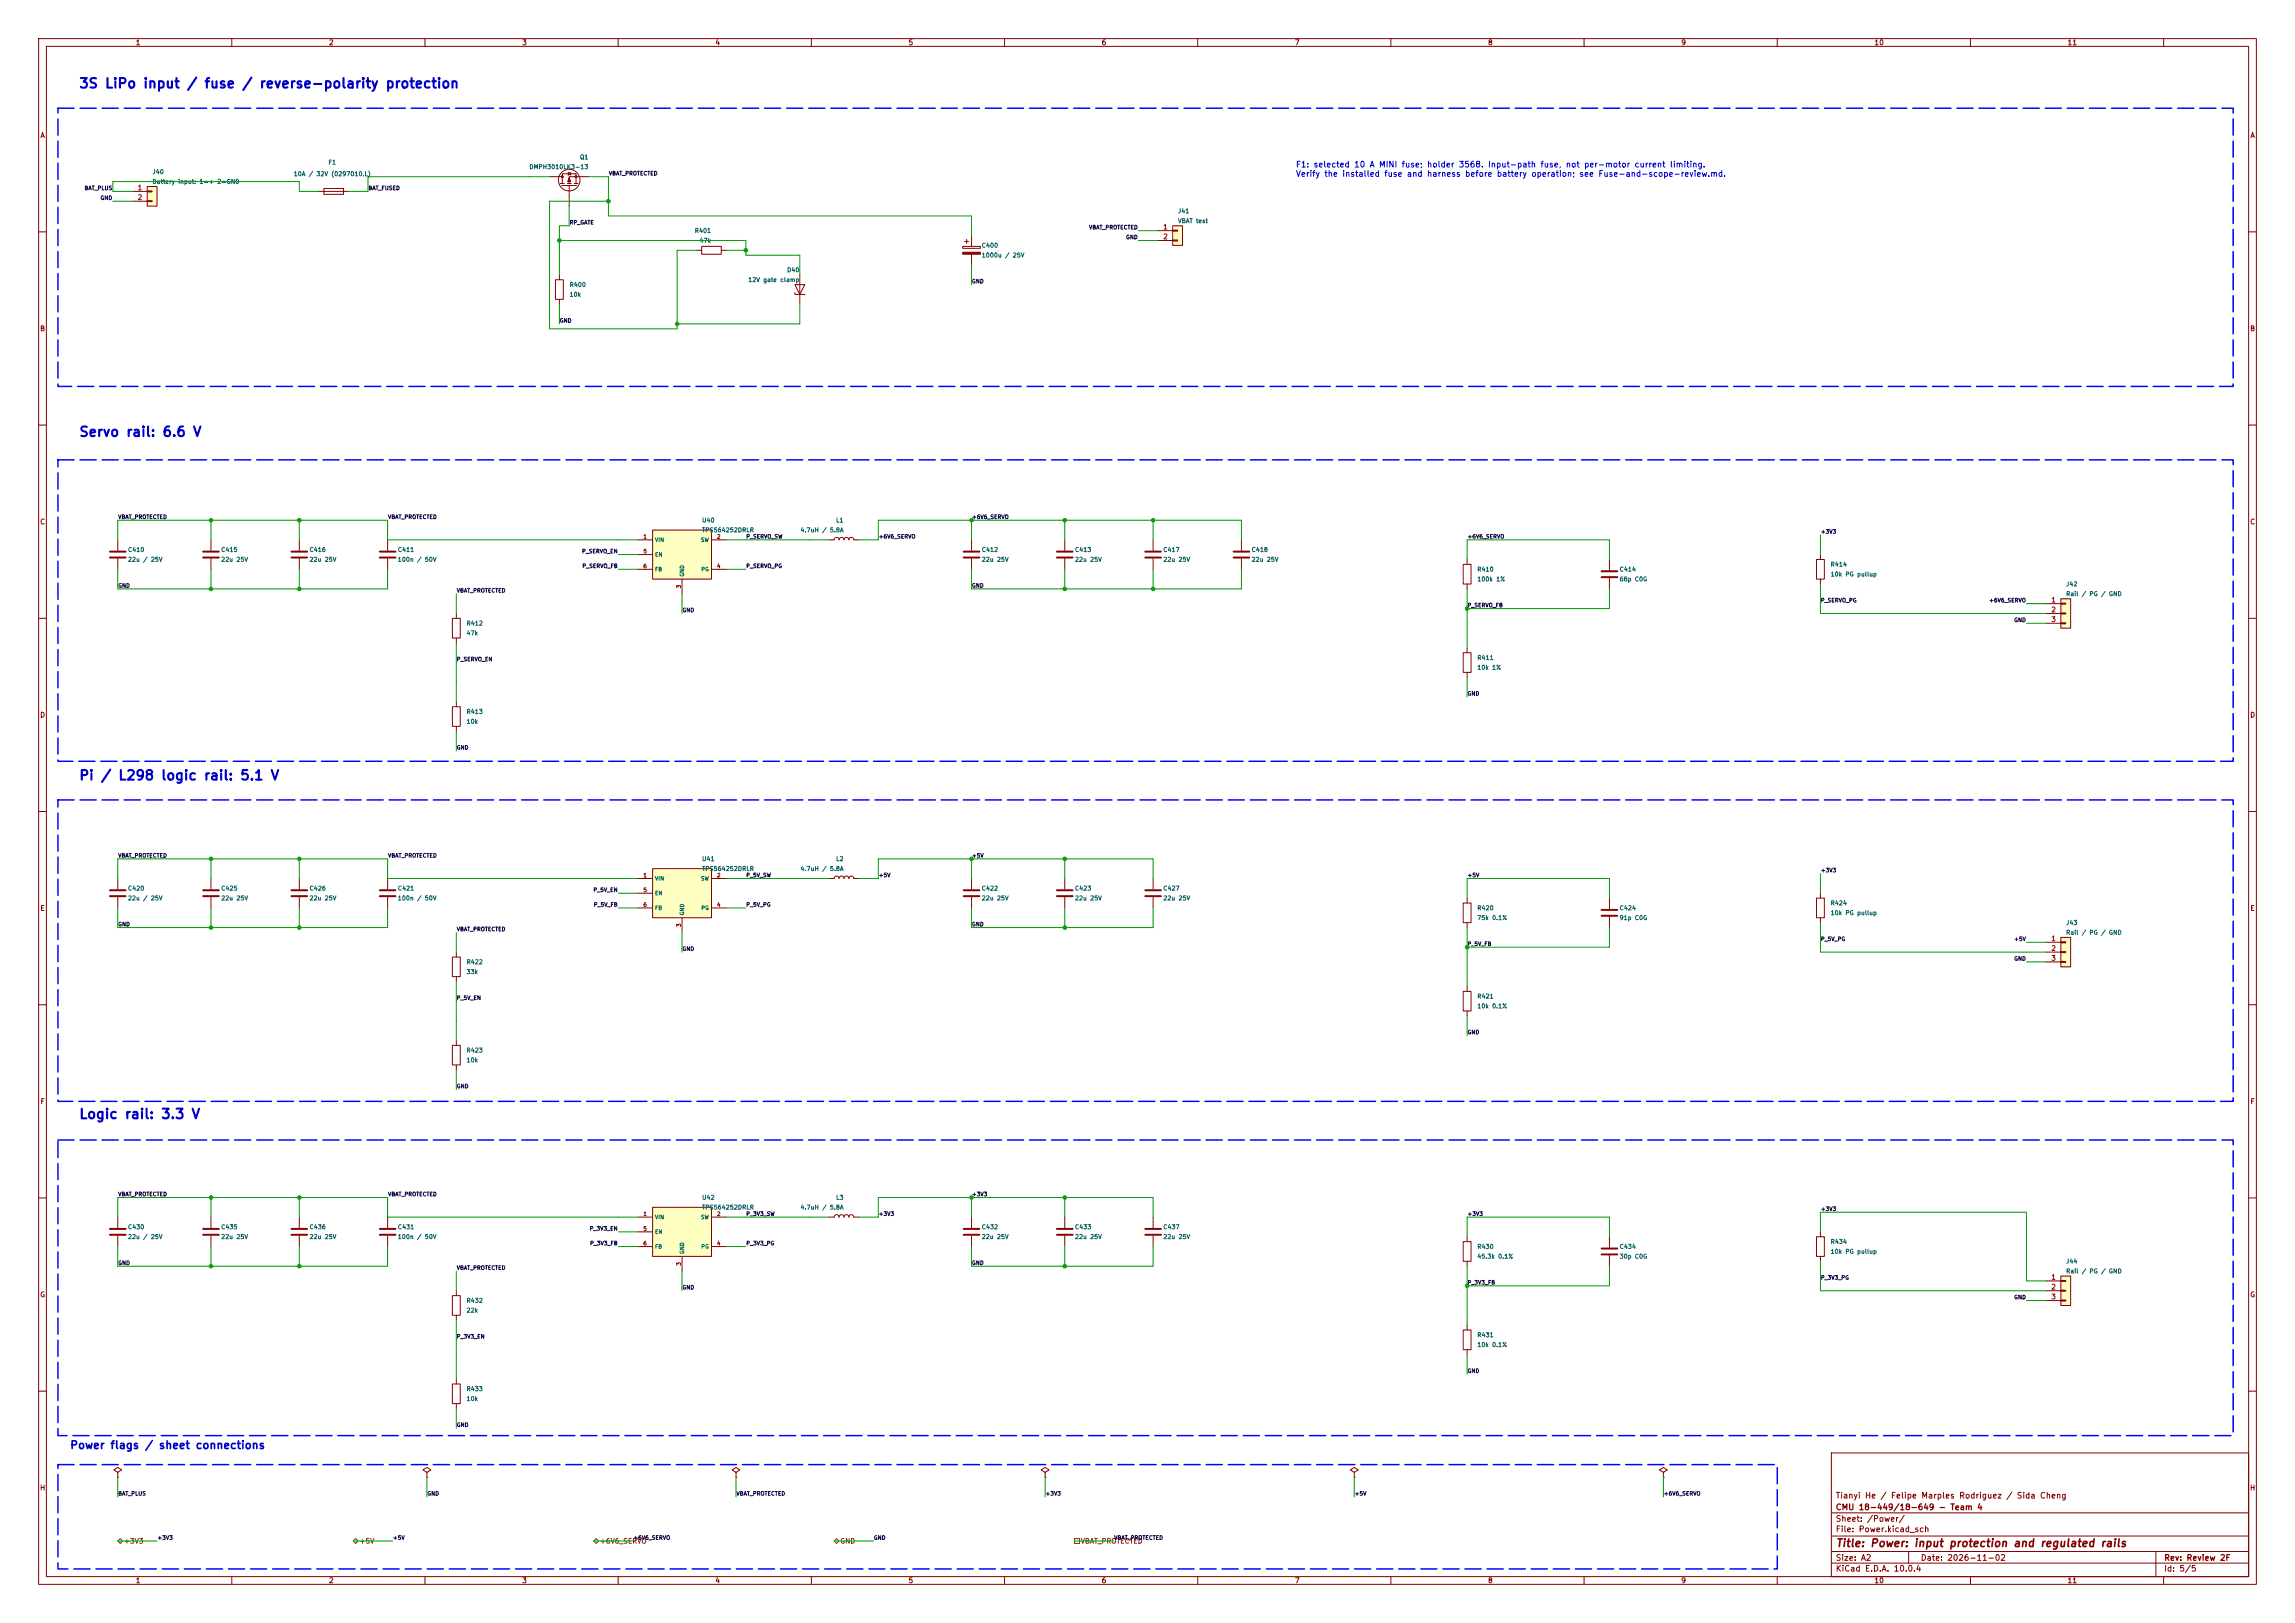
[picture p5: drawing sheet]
<svg xmlns="http://www.w3.org/2000/svg" width="594mm" height="420mm" viewBox="0 0 594 420" stroke-linecap="round" stroke-linejoin="round" font-family="sans-serif">
<defs><g id="words">
<g font-size="2.5" fill="#0000c2">
<text x="20.3" y="23.4">3S LiPo input / fuse / reverse-polarity protection</text>
<text x="20.3" y="113.6">Servo rail: 6.6 V</text>
<text x="20.3" y="202.5">Pi / L298 logic rail: 5.1 V</text>
<text x="20.3" y="290.1">Logic rail: 3.3 V</text>
</g>
<text font-size="2" fill="#0000c2" x="18" y="375.5">Power flags / sheet connections</text>
<text font-size="2" fill="#840000" x="475" y="400.8">Title: Power: input protection and regulated rails</text>
<g font-size="1.5" fill="#0000c2">
<text x="335.3" y="43.7">F1: selected 10 A MINI fuse; holder 3568. Input-path fuse, not per-motor current limiting.</text>
<text x="335.3" y="46.1">Verify the installed fuse and harness before battery operation; see Fuse-and-scope-review.md.</text>
</g>
<g font-size="1.5" fill="#840000">
<text x="475" y="388.1">Tianyi He / Felipe Marples Rodriguez / Sida Cheng</text>
<text x="475" y="394.1">Sheet: /Power/</text>
<text x="475" y="391.1">CMU 18-449/18-649 - Team 4</text>
<text x="475" y="396.8">File: Power.kicad_sch</text>
<text x="475" y="407">KiCad E.D.A. 10.0.4</text>
<text x="475" y="404.2">Size: A2</text>
<text x="497" y="404.2">Date: 2026-11-02</text>
<text x="560" y="404.2">Rev: Review 2F</text>
<text x="560" y="407">Id: 5/5</text>
</g>
<g font-size="1.3" fill="#840000">
<text x="35" y="12">1</text>
<text x="85" y="12">2</text>
<text x="135" y="12">3</text>
<text x="185" y="12">4</text>
<text x="235" y="12">5</text>
<text x="285" y="12">6</text>
<text x="335" y="12">7</text>
<text x="385" y="12">8</text>
<text x="435" y="12">9</text>
<text x="485" y="12">10</text>
<text x="535" y="12">11</text>
<text x="10.3" y="36">A</text>
<text x="582.3" y="36">A</text>
<text x="10.3" y="86">B</text>
<text x="582.3" y="86">B</text>
<text x="10.3" y="136">C</text>
<text x="582.3" y="136">C</text>
<text x="10.3" y="186">D</text>
<text x="582.3" y="186">D</text>
<text x="10.3" y="236">E</text>
<text x="582.3" y="236">E</text>
<text x="10.3" y="286">F</text>
<text x="582.3" y="286">F</text>
<text x="10.3" y="336">G</text>
<text x="582.3" y="336">G</text>
<text x="10.2" y="386">H</text>
<text x="582.2" y="386">H</text>
<text x="35" y="410">1</text>
<text x="85" y="410">2</text>
<text x="135" y="410">3</text>
<text x="185" y="410">4</text>
<text x="235" y="410">5</text>
<text x="285" y="410">6</text>
<text x="335" y="410">7</text>
<text x="385" y="410">8</text>
<text x="435" y="410">9</text>
<text x="485" y="410">10</text>
<text x="535" y="410">11</text>
</g>
<g font-size="1.3" fill="#a90000">
<text x="35.5" y="49.5">1</text>
<text x="35.5" y="52">2</text>
<text x="300.9" y="59.7">1</text>
<text x="300.9" y="62.2">2</text>
<text x="530.8" y="156.2">1</text>
<text x="530.8" y="158.7">2</text>
<text x="530.8" y="161.3">3</text>
<text x="530.8" y="243.8">1</text>
<text x="530.8" y="246.4">2</text>
<text x="530.8" y="248.9">3</text>
<text x="530.8" y="331.4">1</text>
<text x="530.8" y="334">2</text>
<text x="530.8" y="336.5">3</text>
</g>
<g font-size="1.3" fill="#725600">
<text x="31.9" y="399.8">+3V3</text>
<text x="92.9" y="399.8">+5V</text>
<text x="155.1" y="399.8">+6V6_SERVO</text>
<text x="217.4" y="399.8">GND</text>
<text x="279.6" y="399.8">VBAT_PROTECTED</text>
</g>
<g font-size="1.1" fill="#006464">
<text x="150" y="41.5">Q1</text>
<text x="39.3" y="45.3">J40</text>
<text x="39.3" y="47.8">Battery input: 1=+ 2=GND</text>
<text x="75.9" y="45.8">10A / 32V (0297010.L)</text>
<text x="84.9" y="42.8">F1</text>
<text x="136.9" y="44">DMPH3010LK3-13</text>
<text x="304.8" y="55.5">J41</text>
<text x="304.8" y="58">VBAT test</text>
<text x="179.7" y="60.5">R401</text>
<text x="180.9" y="63.1">47k</text>
<text x="254" y="64.3">C400</text>
<text x="203.6" y="70.7">D40</text>
<text x="254" y="66.9">1000u / 25V</text>
<text x="147.3" y="77">10k</text>
<text x="147.3" y="74.5">R400</text>
<text x="193.5" y="73.2">12V gate clamp</text>
<text x="181.6" y="135.5">U40</text>
<text x="216.3" y="135.5">L1</text>
<text x="33" y="143.1">C410</text>
<text x="57.1" y="143.1">C415</text>
<text x="80" y="143.1">C416</text>
<text x="102.8" y="143.1">C411</text>
<text x="181.6" y="138">TPS564252DRLR</text>
<text x="207.1" y="138">4.7uH / 5.8A</text>
<text x="254" y="143.1">C412</text>
<text x="278.1" y="143.1">C413</text>
<text x="301" y="143.1">C417</text>
<text x="323.8" y="143.1">C418</text>
<text x="33" y="145.6">22u / 25V</text>
<text x="57.1" y="145.6">22u 25V</text>
<text x="80" y="145.6">22u 25V</text>
<text x="102.8" y="145.6">100n / 50V</text>
<text x="254" y="145.6">22u 25V</text>
<text x="278.1" y="145.6">22u 25V</text>
<text x="301" y="145.6">22u 25V</text>
<text x="323.8" y="145.6">22u 25V</text>
<text x="382.2" y="148.2">R410</text>
<text x="419.1" y="148.2">C414</text>
<text x="473.7" y="149.4">10k PG pullup</text>
<text x="473.7" y="146.9">R414</text>
<text x="382.2" y="150.7">100k 1%</text>
<text x="419.1" y="150.7">68p C0G</text>
<text x="534.6" y="152">J42</text>
<text x="534.6" y="154.5">Rail / PG / GND</text>
<text x="120.6" y="164.7">47k</text>
<text x="120.6" y="162.1">R412</text>
<text x="382.2" y="173.6">10k 1%</text>
<text x="382.2" y="171">R411</text>
<text x="120.6" y="185">R413</text>
<text x="120.6" y="187.5">10k</text>
<text x="181.6" y="223.1">U41</text>
<text x="181.6" y="225.6">TPS564252DRLR</text>
<text x="207.1" y="225.6">4.7uH / 5.8A</text>
<text x="216.3" y="223.1">L2</text>
<text x="33" y="233.3">22u / 25V</text>
<text x="33" y="230.7">C420</text>
<text x="57.1" y="230.7">C425</text>
<text x="57.1" y="233.3">22u 25V</text>
<text x="80" y="230.7">C426</text>
<text x="80" y="233.3">22u 25V</text>
<text x="102.8" y="233.3">100n / 50V</text>
<text x="102.8" y="230.7">C421</text>
<text x="254" y="230.7">C422</text>
<text x="254" y="233.3">22u 25V</text>
<text x="278.1" y="230.7">C423</text>
<text x="278.1" y="233.3">22u 25V</text>
<text x="301" y="230.7">C427</text>
<text x="301" y="233.3">22u 25V</text>
<text x="382.2" y="238.3">75k 0.1%</text>
<text x="382.2" y="235.8">R420</text>
<text x="419.1" y="238.3">91p C0G</text>
<text x="419.1" y="235.8">C424</text>
<text x="473.7" y="237.1">10k PG pullup</text>
<text x="473.7" y="234.5">R424</text>
<text x="534.6" y="239.6">J43</text>
<text x="534.6" y="242.1">Rail / PG / GND</text>
<text x="120.6" y="249.8">R422</text>
<text x="120.6" y="252.3">33k</text>
<text x="382.2" y="261.2">10k 0.1%</text>
<text x="382.2" y="258.7">R421</text>
<text x="120.6" y="275.2">10k</text>
<text x="120.6" y="272.6">R423</text>
<text x="181.6" y="310.7">U42</text>
<text x="216.3" y="310.7">L3</text>
<text x="181.6" y="313.3">TPS564252DRLR</text>
<text x="207.1" y="313.3">4.7uH / 5.8A</text>
<text x="33" y="320.9">22u / 25V</text>
<text x="33" y="318.3">C430</text>
<text x="57.1" y="318.3">C435</text>
<text x="57.1" y="320.9">22u 25V</text>
<text x="80" y="318.3">C436</text>
<text x="80" y="320.9">22u 25V</text>
<text x="102.8" y="320.9">100n / 50V</text>
<text x="102.8" y="318.3">C431</text>
<text x="254" y="318.3">C432</text>
<text x="254" y="320.9">22u 25V</text>
<text x="278.1" y="318.3">C433</text>
<text x="278.1" y="320.9">22u 25V</text>
<text x="301" y="318.3">C437</text>
<text x="301" y="320.9">22u 25V</text>
<text x="382.2" y="323.4">R430</text>
<text x="419.1" y="323.4">C434</text>
<text x="473.7" y="322.2">R434</text>
<text x="382.2" y="326">45.3k 0.1%</text>
<text x="419.1" y="326">30p C0G</text>
<text x="473.7" y="324.7">10k PG pullup</text>
<text x="534.6" y="327.2">J44</text>
<text x="534.6" y="329.8">Rail / PG / GND</text>
<text x="120.6" y="339.9">22k</text>
<text x="120.6" y="337.4">R432</text>
<text x="382.2" y="346.3">R431</text>
<text x="382.2" y="348.8">10k 0.1%</text>
<text x="120.6" y="362.8">10k</text>
<text x="120.6" y="360.3">R433</text>
</g>
<g font-size="1" fill="#0f0f0f">
<text x="157.5" y="45.6">VBAT_PROTECTED</text>
<text x="21.8" y="49.4">BAT_PLUS</text>
<text x="25.9" y="52">GND</text>
<text x="95.2" y="49.4">BAT_FUSED</text>
<text x="147.3" y="58.3">RP_GATE</text>
<text x="281.8" y="59.6">VBAT_PROTECTED</text>
<text x="291.3" y="62.1">GND</text>
<text x="251.5" y="73.6">GND</text>
<text x="144.8" y="83.7">GND</text>
<text x="30.5" y="134.5">VBAT_PROTECTED</text>
<text x="100.3" y="134.5">VBAT_PROTECTED</text>
<text x="251.5" y="134.5">+6V6_SERVO</text>
<text x="150.5" y="143.4">P_SERVO_EN</text>
<text x="193" y="139.6">P_SERVO_SW</text>
<text x="227.3" y="139.6">+6V6_SERVO</text>
<text x="379.7" y="139.6">+6V6_SERVO</text>
<text x="471.2" y="138.3">+3V3</text>
<text x="150.6" y="147.2">P_SERVO_FB</text>
<text x="193" y="147.2">P_SERVO_PG</text>
<text x="30.5" y="152.3">GND</text>
<text x="118.1" y="153.6">VBAT_PROTECTED</text>
<text x="251.5" y="152.3">GND</text>
<text x="176.5" y="158.7">GND</text>
<text x="379.7" y="157.4">P_SERVO_FB</text>
<text x="471.2" y="156.1">P_SERVO_PG</text>
<text x="514.7" y="156.1">+6V6_SERVO</text>
<text x="521.2" y="161.2">GND</text>
<text x="118.1" y="171.4">P_SERVO_EN</text>
<text x="379.7" y="180.2">GND</text>
<text x="118.1" y="194.2">GND</text>
<text x="30.5" y="222.2">VBAT_PROTECTED</text>
<text x="100.3" y="222.2">VBAT_PROTECTED</text>
<text x="193" y="227.2">P_5V_SW</text>
<text x="227.3" y="227.2">+5V</text>
<text x="251.5" y="222.2">+5V</text>
<text x="379.7" y="227.2">+5V</text>
<text x="471.2" y="226">+3V3</text>
<text x="153.5" y="231">P_5V_EN</text>
<text x="30.5" y="239.9">GND</text>
<text x="153.6" y="234.9">P_5V_FB</text>
<text x="193" y="234.9">P_5V_PG</text>
<text x="251.5" y="239.9">GND</text>
<text x="118.1" y="241.2">VBAT_PROTECTED</text>
<text x="379.7" y="245">P_5V_FB</text>
<text x="471.2" y="243.7">P_5V_PG</text>
<text x="521.2" y="243.7">+5V</text>
<text x="176.5" y="246.3">GND</text>
<text x="521.2" y="248.8">GND</text>
<text x="118.1" y="259">P_5V_EN</text>
<text x="379.7" y="267.9">GND</text>
<text x="118.1" y="281.8">GND</text>
<text x="30.5" y="309.8">VBAT_PROTECTED</text>
<text x="100.3" y="309.8">VBAT_PROTECTED</text>
<text x="251.5" y="309.8">+3V3</text>
<text x="193" y="314.9">P_3V3_SW</text>
<text x="227.3" y="314.9">+3V3</text>
<text x="379.7" y="314.9">+3V3</text>
<text x="471.2" y="313.6">+3V3</text>
<text x="152.5" y="318.7">P_3V3_EN</text>
<text x="152.6" y="322.5">P_3V3_FB</text>
<text x="193" y="322.5">P_3V3_PG</text>
<text x="30.5" y="327.6">GND</text>
<text x="118.1" y="328.8">VBAT_PROTECTED</text>
<text x="251.5" y="327.6">GND</text>
<text x="176.5" y="333.9">GND</text>
<text x="379.7" y="332.6">P_3V3_FB</text>
<text x="471.2" y="331.4">P_3V3_PG</text>
<text x="521.2" y="336.5">GND</text>
<text x="118.1" y="346.6">P_3V3_EN</text>
<text x="379.7" y="355.5">GND</text>
<text x="118.1" y="369.5">GND</text>
<text x="30.5" y="387.3">BAT_PLUS</text>
<text x="110.5" y="387.3">GND</text>
<text x="190.5" y="387.3">VBAT_PROTECTED</text>
<text x="270.5" y="387.3">+3V3</text>
<text x="350.5" y="387.3">+5V</text>
<text x="430.5" y="387.3">+6V6_SERVO</text>
<text x="40.6" y="398.7">+3V3</text>
<text x="101.6" y="398.7">+5V</text>
<text x="163.8" y="398.7">+6V6_SERVO</text>
<text x="226.1" y="398.7">GND</text>
<text x="288.3" y="398.7">VBAT_PROTECTED</text>
</g>
<g font-size="1" fill="#a90000">
<text x="166.4" y="139.6">1</text>
<text x="166.4" y="143.4">5</text>
<text x="185.5" y="139.6">2</text>
<text x="166.4" y="147.2">6</text>
<text x="185.5" y="147.2">4</text>
<text x="176.5" y="152.4" transform="rotate(-90 176.5 152.4)">3</text>
<text x="166.4" y="227.3">1</text>
<text x="185.5" y="227.3">2</text>
<text x="166.4" y="231.1">5</text>
<text x="166.4" y="234.9">6</text>
<text x="176.5" y="240" transform="rotate(-90 176.5 240)">3</text>
<text x="185.5" y="234.9">4</text>
<text x="166.4" y="314.9">1</text>
<text x="185.5" y="314.9">2</text>
<text x="166.4" y="318.7">5</text>
<text x="166.4" y="322.5">6</text>
<text x="185.5" y="322.5">4</text>
<text x="176.5" y="327.6" transform="rotate(-90 176.5 327.6)">3</text>
</g>
<g font-size="1" fill="#006464">
<text x="169.4" y="140.5">VIN</text>
<text x="181.3" y="140.5">SW</text>
<text x="169.4" y="144.3">EN</text>
<text x="169.4" y="148.1">FB</text>
<text x="177.3" y="149.4" transform="rotate(-90 177.3 149.4)">GND</text>
<text x="181.4" y="148.1">PG</text>
<text x="169.4" y="228.1">VIN</text>
<text x="169.4" y="231.9">EN</text>
<text x="181.3" y="228.1">SW</text>
<text x="169.4" y="235.7">FB</text>
<text x="177.3" y="237" transform="rotate(-90 177.3 237)">GND</text>
<text x="181.4" y="235.7">PG</text>
<text x="169.4" y="315.7">VIN</text>
<text x="181.3" y="315.7">SW</text>
<text x="169.4" y="319.5">EN</text>
<text x="169.4" y="323.3">FB</text>
<text x="181.4" y="323.3">PG</text>
<text x="177.3" y="324.6" transform="rotate(-90 177.3 324.6)">GND</text>
</g>
</g></defs>
<g fill="none" stroke="#840000" stroke-width=".26">
<path d="M10 10h574v400h-574zM12 12h570v396h-570zM60 10v2M110 10v2M160 10v2M210 10v2M260 10v2M310 10v2M360 10v2M410 10v2M460 10v2M510 10v2"/>
<path d="M560 10v2M10 60h2M582 60h2M10 110h2M582 110h2M251.5 139.7v2.8M298.4 139.7v2.8M251.5 144.5v2.8M298.4 144.5v2.8M10 160h2M582 160h2M10 210h2"/>
<path d="M582 210h2M10 260h2M582 260h2M10 310h2M251.5 315v2.8M251.5 319.8v2.8M582 310h2M10 360h2M474 376h108v32h-108zM582 360h2M270.5 381l1-.6-1-.7-1 .7 1 .6v1.3M270.5 382.3h.1"/>
<path d="M474 397.5h108M474 391.5h108M60 408v2M110 408v2M160 408v2M210 408v2M260 408v2M310 408v2M360 408v2M410 408v2M460 408v2M474 404.5h108"/>
<path d="M474 401.5h108M494 401.5v3M510 408v2M558 401.5v6.5M560 408v2"/>
</g>
<path d="M249.4 142.7h4.1M249.4 144.3h4.1M296.4 142.7h4.1M296.4 144.3h4.1M249.4 318h4.1M249.4 319.5h4.1" fill="none" stroke="#840000" stroke-width=".51"/>
<path d="M533.4 154.9h2.5v7.7h-2.5z" fill="#ffffc2"/>
<g fill="none" stroke="#840000" stroke-width=".26">
<path d="M142.2 45.7h3.3M145 47.5h1M145.4 48h3.8M145.5 47.5v-2.5h3.6v2.5M146.8 47.5h1M147.1 44.6l.6 .4-.6 .3zM147.3 48v5.3M147.7 44.6v.7M148.6 47.5h1M152.4 45.7h-5.1v1.8M205.7 75.7v.5h2.6M205.7 73.7h2.6l-1.3 2.5z"/>
<path d="M207 71.1v7.6M378.7 146.1h2v5h-2zM379.7 144.8v1.3M379.7 151.1v1.3M529.6 156.2h3.8M529.6 158.8h3.8M533.4 154.9h2.5v7.7h-2.5zM533.4 156.1h1.3v.2h-1.3zM533.4 158.6h1.3v.3h-1.3zM378.7 168.9h2v5.1h-2zM379.7 167.6v1.3M379.7 174v1.3"/>
<path d="M529.6 161.3h3.8M533.4 161.2h1.3v.2h-1.3zM214.6 227.3h1.3l.2-.4 .4-.2 .5 .2 .2 .4 .2-.4 .4-.2 .5 .2 .1 .4 .2-.4 .5-.2 .4 .2 .2 .4 .2-.4 .4-.2 .5 .2 .2 .4h1.2M77.5 315v2.8M77.5 319.8v2.8M214.6 315h1.3l.2-.5 .4-.2 .5 .2 .2 .5 .2-.5 .4-.2 .5 .2 .1 .5 .2-.5 .5-.2 .4 .2 .2 .5 .2-.5 .4-.2 .5 .2 .2 .5h1.2M298.4 315v2.8M298.4 319.8v2.8M471.2 318.8v1.2M470.2 320h2v5.1h-2zM471.2 325.1v1.3"/>
<circle cx="147.3" cy="46.6" r="2.79"/>
</g>
<path d="M75.4 318h4.1M75.4 319.5h4.1M296.4 318h4.1M296.4 319.5h4.1" fill="none" stroke="#840000" stroke-width=".51"/>
<g fill="#840000" stroke="#840000" stroke-width=".26">
<path d="M147.3 46l.4 1h-.8z"/>
<circle cx="145.5" cy="45.7" r=".25"/>
<circle cx="149.1" cy="45.7" r=".25"/>
</g>
<path d="M168.9 224.8h15.2v12.7h-15.2z" fill="#ffffc2"/>
<g fill="none" stroke="#840000" stroke-width=".26">
<path d="M249.2 63.8h4.5v.5h-4.5zM249.7 62.5h1M250.2 62v1M251.5 61v2.8M251.5 65.8v2.8M214.6 139.7h1.3l.2-.4 .4-.2 .5 .2 .2 .4 .2-.4 .4-.2 .5 .2 .1 .4 .2-.4 .5-.2 .4 .2 .2 .4 .2-.4 .4-.2 .5 .2 .2 .4h1.2M165.1 227.3h3.8M165.1 235h3.8M165.1 231.1h3.8M168.9 224.8h15.2v12.7h-15.2zM176.5 237.5v3.8M184.1 227.3h3.9"/>
<path d="M184.1 235h3.9"/>
</g>
<path d="M249.2 65.3h4.5v.5h-4.5z" fill="#840000" stroke="#840000" stroke-width=".26"/>
<path d="M303.5 58.4h2.6v5.1h-2.6z" fill="#ffffc2"/>
<path d="M299.7 59.7h3.8M303.5 58.4h2.6v5.1h-2.6zM303.5 59.6h1.3v.2h-1.3zM299.7 62.2h3.8M303.5 62.1h1.3v.3h-1.3z" fill="none" stroke="#840000" stroke-width=".26"/>
<path d="M533.4 242.6h2.5v7.6h-2.5z" fill="#ffffc2"/>
<g fill="none" stroke="#840000" stroke-width=".26">
<path d="M82.5 49.5h7.7M83.8 48.8h5.1v1.5h-5.1zM275.6 139.7v2.8M275.6 144.5v2.8M416.6 144.8v2.8M416.6 149.6v2.8M470.2 144.8h2v5.1h-2zM471.2 143.5v1.3M471.2 149.9v1.2M251.5 227.3v2.8M251.5 232.2v2.8M275.6 227.3v2.8"/>
<path d="M275.6 232.2v2.8M416.6 232.4v2.8M416.6 237.2v2.8M529.6 243.8h3.8M529.6 246.4h3.8M529.6 248.9h3.8M533.4 242.6h2.5v7.6h-2.5zM533.4 243.7h1.3v.3h-1.3zM533.4 246.3h1.3v.2h-1.3zM533.4 248.8h1.3v.2h-1.3z"/>
</g>
<path d="M273.6 142.7h4M273.6 144.3h4M414.5 147.8h4.1M414.5 149.4h4.1M249.4 230.4h4.1M249.4 231.9h4.1M273.6 230.4h4M273.6 231.9h4M414.5 235.5h4.1M414.5 237h4.1" fill="none" stroke="#840000" stroke-width=".51"/>
<path d="M38.1 48.3h2.5v5h-2.5z" fill="#ffffc2"/>
<g fill="none" stroke="#840000" stroke-width=".26">
<path d="M34.3 49.5h3.8M34.3 52.1h3.8M38.1 48.3h2.5v5h-2.5zM38.1 49.4h1.3v.3h-1.3zM38.1 51.9h1.3v.3h-1.3zM378.7 233.7h2v5.1h-2zM379.7 232.4v1.3M379.7 238.8v1.2M470.2 232.4h2v5.1h-2zM471.2 231.1v1.3M471.2 237.5v1.3M378.7 256.5h2v5.1h-2z"/>
<path d="M379.7 255.3v1.2M379.7 261.6v1.3M275.6 315v2.8M275.6 319.8v2.8M350.5 381l1-.6-1-.7-1 .7 1 .6v1.3M350.5 382.3h.1M430.5 381l1-.6-1-.7-1 .7 1 .6v1.3M430.5 382.3h.1"/>
</g>
<path d="M273.6 318h4M273.6 319.5h4" fill="none" stroke="#840000" stroke-width=".51"/>
<path d="M533.4 330.2h2.5v7.6h-2.5z" fill="#ffffc2"/>
<g fill="none" stroke="#840000" stroke-width=".26">
<path d="M143.8 72.4h2v5.1h-2zM144.8 71.1v1.3M144.8 77.5v1.2M30.5 139.7v2.8M54.6 139.7v2.8M77.5 139.7v2.8M100.3 139.7v2.8M321.3 139.7v2.8M30.5 144.5v2.8M54.6 144.5v2.8M77.5 144.5v2.8M100.3 144.5v2.8"/>
<path d="M118.1 158.8v1.2M321.3 144.5v2.8M117.1 160h2v5.1h-2zM118.1 165.1v1.3M117.1 182.9h2v5.1h-2zM118.1 181.6v1.3M118.1 188v1.2M30.5 227.3v2.8M30.5 232.2v2.8M54.6 227.3v2.8M54.6 232.2v2.8M298.4 227.3v2.8"/>
<path d="M298.4 232.2v2.8M117.1 270.5h2v5.1h-2zM118.1 269.2v1.3M118.1 275.6v1.3M30.5 315v2.8M30.5 319.8v2.8M54.6 315v2.8M54.6 319.8v2.8M117.1 335.3h2v5.1h-2zM118.1 334v1.3M378.7 321.3h2v5.1h-2zM379.7 320v1.3"/>
<path d="M379.7 326.4v1.3M416.6 320v2.8M416.6 324.9v2.8M529.6 331.5h3.8M529.6 334h3.8M529.6 336.6h3.8M533.4 330.2h2.5v7.6h-2.5zM533.4 331.3h1.3v.3h-1.3zM533.4 333.9h1.3v.2h-1.3zM533.4 336.4h1.3v.3h-1.3zM117.1 358.1h2v5.1h-2zM118.1 340.4v1.2"/>
<path d="M118.1 356.9v1.2M378.7 344.2h2v5.1h-2zM379.7 342.9v1.3M379.7 349.3v1.2M118.1 363.2v1.3M30.5 381l1-.6-1-.7-1 .7 1 .6v1.3M30.5 382.3h.1M110.5 381l1-.6-1-.7-1 .7 1 .6v1.3M110.5 382.3h.1"/>
</g>
<g fill="none" stroke="#840000" stroke-width=".51">
<path d="M28.4 142.7h4.1M28.4 144.3h4.1M52.6 142.7h4M52.6 144.3h4M75.4 142.7h4.1M75.4 144.3h4.1M98.3 142.7h4.1M98.3 144.3h4.1M319.3 142.7h4M319.3 144.3h4M28.4 230.4h4.1M28.4 231.9h4.1"/>
<path d="M52.6 230.4h4M52.6 231.9h4M296.4 230.4h4.1M296.4 231.9h4.1M28.4 318h4.1M28.4 319.5h4.1M52.6 318h4M52.6 319.5h4M414.5 323.1h4.1M414.5 324.6h4.1"/>
</g>
<path d="M168.9 137.2h15.2v12.7h-15.2z" fill="#ffffc2"/>
<g fill="none" stroke="#840000" stroke-width=".26">
<path d="M180.3 64.8h1.3M181.6 63.8h5.1v2h-5.1zM186.7 64.8h1.3M165.1 139.7h3.8M168.9 137.2h15.2v12.7h-15.2zM184.1 139.7h3.9M165.1 147.3h3.8M165.1 143.5h3.8M176.5 149.9v3.8M184.1 147.3h3.9M117.1 247.7h2v5h-2zM118.1 246.4v1.3"/>
<path d="M118.1 252.7v1.3M190.5 381l1-.6-1-.7-1 .7 1 .6v1.3M190.5 382.3h.1"/>
</g>
<path d="M168.9 312.4h15.2v12.7h-15.2z" fill="#ffffc2"/>
<g fill="none" stroke="#840000" stroke-width=".26">
<path d="M77.5 227.3v2.8M77.5 232.2v2.8M100.3 227.3v2.8M100.3 232.2v2.8M100.3 315v2.8M100.3 319.8v2.8M165.1 315h3.8M165.1 318.8h3.8M168.9 312.4h15.2v12.7h-15.2zM184.1 315h3.9M165.1 322.6h3.8M176.5 325.1v3.8"/>
<path d="M184.1 322.6h3.9"/>
</g>
<path d="M75.4 230.4h4.1M75.4 231.9h4.1M98.3 230.4h4.1M98.3 231.9h4.1M98.3 318h4.1M98.3 319.5h4.1" fill="none" stroke="#840000" stroke-width=".51"/>
<path d="M30.5 398.8l.6-.7 .6 .7-.6 .6zM91.4 398.8l.7-.7 .6 .7-.6 .6zM153.7 398.8l.6-.7 .6 .7-.6 .6zM215.9 398.8l.6-.7 .7 .7-.7 .6zM278.1 398.1h1.3v1.3h-1.3z" fill="none" stroke="#725600" stroke-width=".26"/>
<g fill="none" stroke="#009600" stroke-width=".26">
<path d="M29.2 52.1h5.1M34.3 49.5h-5.1v-2.5h48.3v2.5h5M142.2 45.7h-47v3.8h-5M147.3 53.3v5.1h-2.5v12.7M152.4 45.7h5.1v10.2h94v5.1M157.5 52.1h-15.3v33h33.1v-20.3h5M294.6 59.7h5.1M144.8 62.2h48.2v3.8h14v5.1M144.8 78.7v5.1M188 64.8h5M207 78.7v5.1h-31.7M251.5 68.6v5.1"/>
<path d="M294.6 62.2h5.1M30.5 139.7v-5.1h69.8v5.1h64.8M54.6 134.6v5.1M77.5 134.6v5.1M188 139.7h26.6M222.2 139.7h5.1v-5.1h94v5.1M251.5 134.6v5.1M275.6 134.6v5.1M298.4 134.6v5.1M471.2 138.4v5.1M30.5 147.3v5.1h69.8v-5.1M54.6 147.3v5.1"/>
<path d="M77.5 147.3v5.1M118.1 153.7v5.1M160 147.3h5.1M160 143.5h5.1M176.5 153.7v5.1M188 147.3h5M251.5 147.3v5.1h69.8v-5.1M275.6 147.3v5.1M298.4 147.3v5.1M379.7 144.8v-5.1h36.9v5.1M379.7 152.4v15.2M416.6 152.4v5.1h-36.9"/>
<path d="M471.2 151.1v7.7h58.4M524.5 156.2h5.1M118.1 166.4v15.2M379.7 175.3v5M524.5 161.3h5.1M118.1 189.2v5.1M30.5 227.3v-5h69.8v5h64.8M30.5 235v5h69.8v-5M54.6 222.3v5M54.6 235v5M77.5 222.3v5M77.5 235v5"/>
<path d="M160 235h5.1M160 231.1h5.1M188 227.3h26.6M188 235h5M222.2 227.3h5.1v-5h71.1v5M251.5 222.3v5M251.5 235v5h46.9v-5M275.6 222.3v5M275.6 235v5M379.7 232.4v-5.1h36.9v5.1M471.2 226.1v5M471.2 238.8v7.6h58.4"/>
<path d="M118.1 241.3v5.1M118.1 254v15.2M176.5 241.3v5.1M379.7 240v15.3M416.6 240v5.1h-36.9M524.5 248.9h5.1M524.5 243.8h5.1M118.1 276.9v5M379.7 262.9v5.1M30.5 315v-5.1h69.8v5.1h64.8M54.6 309.9v5.1M77.5 309.9v5.1"/>
<path d="M160 318.8h5.1M188 315h26.6M222.2 315h5.1v-5.1h71.1v5.1M251.5 309.9v5.1M275.6 309.9v5.1M471.2 318.8v-5.1h53.3v17.8h5.1M30.5 322.6v5.1h69.8v-5.1M54.6 322.6v5.1M77.5 322.6v5.1M118.1 328.9v5.1M160 322.6h5.1M176.5 328.9v5.1"/>
<path d="M188 322.6h5M251.5 322.6v5.1h46.9v-5.1M275.6 322.6v5.1M379.7 320v-5h36.9v5M379.7 327.7v15.2M416.6 327.7v5h-36.9M471.2 326.4v7.6h58.4M524.5 336.6h5.1M118.1 341.6v15.3M379.7 350.5v5.1M118.1 364.5v5.1M30.5 398.8h10.1"/>
<path d="M30.5 382.3v5.1M91.4 398.8h10.2M110.5 382.3v5.1M153.7 398.8h10.1M190.5 382.3v5.1M215.9 398.8h10.2M270.5 382.3v5.1M278.1 398.8h10.2M350.5 382.3v5.1M430.5 382.3v5.1"/>
</g>
<path d="M15 28h563v72h-563v-72M15 119h563v78h-563v-78M15 207h563v78h-563v-78M15 295h563v76.5h-563v-76.5M15 379h445v27h-445v-27" fill="none" stroke="#00f" stroke-width=".38" stroke-dasharray="4.2 1.5"/>
<g fill="#009600" stroke="#009600" stroke-width=".26">
<circle cx="275.6" cy="134.6" r=".46"/>
<circle cx="251.5" cy="134.6" r=".46"/>
<circle cx="298.4" cy="152.4" r=".46"/>
<circle cx="298.4" cy="134.6" r=".46"/>
<circle cx="251.5" cy="309.9" r=".46"/>
<circle cx="275.6" cy="309.9" r=".46"/>
<circle cx="275.6" cy="327.7" r=".46"/>
<circle cx="275.6" cy="152.4" r=".46"/>
<circle cx="251.5" cy="222.3" r=".46"/>
<circle cx="275.6" cy="240" r=".46"/>
<circle cx="275.6" cy="222.3" r=".46"/>
<circle cx="379.7" cy="245.1" r=".46"/>
<circle cx="379.7" cy="157.5" r=".46"/>
<circle cx="379.7" cy="332.7" r=".46"/>
<circle cx="54.6" cy="309.9" r=".46"/>
<circle cx="77.5" cy="222.3" r=".46"/>
<circle cx="54.6" cy="240" r=".46"/>
<circle cx="54.6" cy="222.3" r=".46"/>
<circle cx="77.5" cy="309.9" r=".46"/>
<circle cx="54.6" cy="327.7" r=".46"/>
<circle cx="77.5" cy="327.7" r=".46"/>
<circle cx="54.6" cy="152.4" r=".46"/>
<circle cx="54.6" cy="134.6" r=".46"/>
<circle cx="77.5" cy="152.4" r=".46"/>
<circle cx="77.5" cy="134.6" r=".46"/>
<circle cx="144.8" cy="62.2" r=".46"/>
<circle cx="193" cy="64.8" r=".46"/>
<circle cx="157.5" cy="52.1" r=".46"/>
<circle cx="175.3" cy="83.8" r=".46"/>
<circle cx="77.5" cy="240" r=".46"/>
</g>
<use href="#words"/>
</svg>
